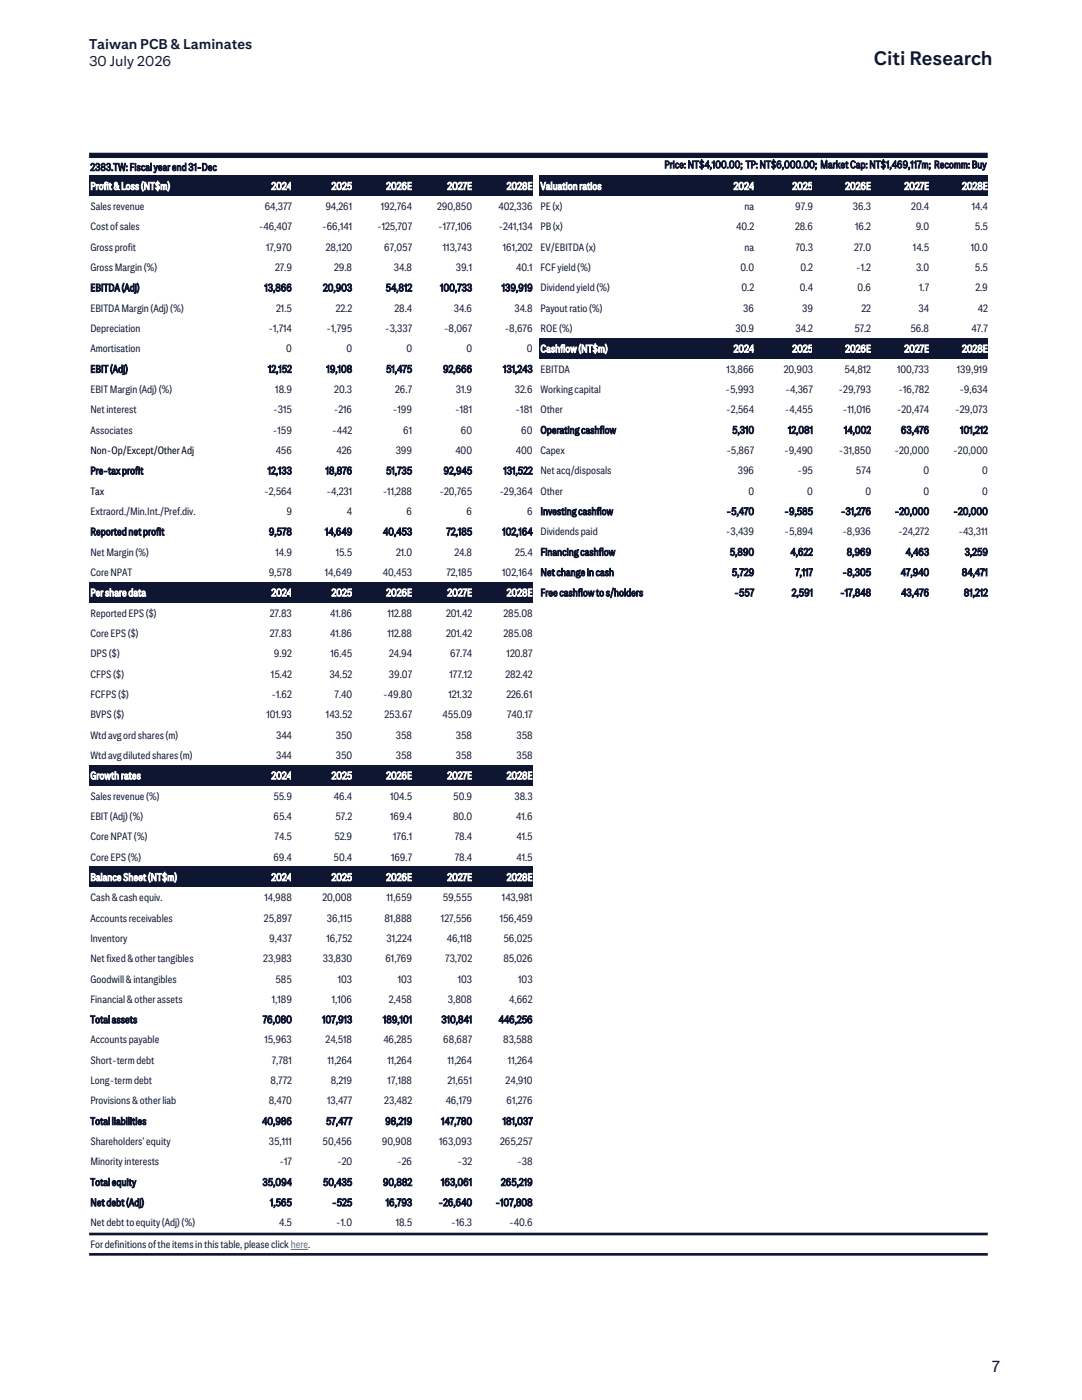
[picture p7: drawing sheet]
<svg xmlns="http://www.w3.org/2000/svg" width="216mm" height="279mm" viewBox="0 0 216 279" stroke-linecap="round" stroke-linejoin="round" font-family="sans-serif">
<defs><g id="words">
<text font-size="3.9" fill="#0f1632" x="174.4" y="13">Citi Research</text>
<text font-size="3.2" fill="#0f1632" x="197.9" y="273.9">7</text>
<g font-size="2.8" fill="#0f1632">
<text x="17.8" y="9.8">Taiwan PCB &amp; Laminates</text>
<text x="17.8" y="13.2">30 July 2026</text>
</g>
<g font-size="2.1" fill="#0f1632">
<text x="18" y="34.1">2383.TW: Fiscal year end 31-Dec</text>
<text x="132.6" y="33.6">Price: NT$4,100.00; TP: NT$6,000.00; Market Cap: NT$1,469,117m; Recomm: Buy</text>
<text x="18" y="41.9">Sales revenue</text>
<text x="52.8" y="41.9">64,377</text>
<text x="64.9" y="41.9">94,261</text>
<text x="76" y="41.9">192,764</text>
<text x="87.2" y="41.9">290,850</text>
<text x="99.5" y="41.9">402,336</text>
<text x="107.8" y="41.9">PE (x)</text>
<text x="148.5" y="41.9">na</text>
<text x="158.7" y="41.9">97.9</text>
<text x="170.2" y="41.9">36.3</text>
<text x="181.8" y="41.9">20.4</text>
<text x="193.9" y="41.9">14.4</text>
<text x="18" y="46">Cost of sales</text>
<text x="51.6" y="46">-46,407</text>
<text x="64.3" y="46">-66,141</text>
<text x="75.2" y="46">-125,707</text>
<text x="87.5" y="46">-177,106</text>
<text x="99.5" y="46">-241,134</text>
<text x="107.8" y="46">PB (x)</text>
<text x="146.9" y="46">40.2</text>
<text x="158.6" y="46">28.6</text>
<text x="170.7" y="46">16.2</text>
<text x="182.7" y="46">9.0</text>
<text x="194.5" y="46">5.5</text>
<text x="18" y="50">Gross profit</text>
<text x="53.1" y="50">17,970</text>
<text x="65" y="50">28,120</text>
<text x="76.7" y="50">67,057</text>
<text x="88.4" y="50">113,743</text>
<text x="100.3" y="50">161,202</text>
<text x="107.8" y="50">EV/EBITDA (x)</text>
<text x="148.5" y="50">na</text>
<text x="158.7" y="50">70.3</text>
<text x="170.4" y="50">27.0</text>
<text x="182.2" y="50">14.5</text>
<text x="193.7" y="50">10.0</text>
<text x="18" y="54.1">Gross Margin (%)</text>
<text x="18" y="58.1">EBITDA (Adj)</text>
<text x="52.8" y="58.1">13,866</text>
<text x="54.9" y="54.1">27.9</text>
<text x="64.4" y="58.1">20,903</text>
<text x="66.7" y="54.1">29.8</text>
<text x="76.9" y="58.1">54,812</text>
<text x="78.6" y="54.1">34.8</text>
<text x="87.8" y="58.1">100,733</text>
<text x="90.9" y="54.1">39.1</text>
<text x="100.1" y="58.1">139,919</text>
<text x="103" y="54.1">40.1</text>
<text x="107.8" y="54.1">FCF yield (%)</text>
<text x="107.8" y="58.1">Dividend yield (%)</text>
<text x="147.8" y="54.1">0.0</text>
<text x="148" y="58.1">0.2</text>
<text x="159.6" y="58.1">0.4</text>
<text x="159.7" y="54.1">0.2</text>
<text x="170.8" y="54.1">-1.2</text>
<text x="171.1" y="58.1">0.6</text>
<text x="182.8" y="54.1">3.0</text>
<text x="183.4" y="58.1">1.7</text>
<text x="194.5" y="54.1">5.5</text>
<text x="194.6" y="58.1">2.9</text>
<text x="18" y="62.2">EBITDA Margin (Adj) (%)</text>
<text x="55.1" y="62.2">21.5</text>
<text x="67" y="62.2">22.2</text>
<text x="78.7" y="62.2">28.4</text>
<text x="90.6" y="62.2">34.6</text>
<text x="102.7" y="62.2">34.8</text>
<text x="107.8" y="62.2">Payout ratio (%)</text>
<text x="148.3" y="62.2">36</text>
<text x="160.1" y="62.2">39</text>
<text x="171.9" y="62.2">22</text>
<text x="183.3" y="62.2">34</text>
<text x="195.1" y="62.2">42</text>
<text x="18" y="66.3">Depreciation</text>
<text x="18" y="70.3">Amortisation</text>
<text x="53.6" y="66.3">-1,714</text>
<text x="57.1" y="70.3">0</text>
<text x="65.2" y="66.3">-1,795</text>
<text x="69.1" y="70.3">0</text>
<text x="76.8" y="66.3">-3,337</text>
<text x="81.1" y="70.3">0</text>
<text x="88.6" y="66.3">-8,067</text>
<text x="93.1" y="70.3">0</text>
<text x="100.7" y="66.3">-8,676</text>
<text x="105.1" y="70.3">0</text>
<text x="107.8" y="66.3">ROE (%)</text>
<text x="146.7" y="66.3">30.9</text>
<text x="158.8" y="66.3">34.2</text>
<text x="170.5" y="66.3">57.2</text>
<text x="181.7" y="66.3">56.8</text>
<text x="193.9" y="66.3">47.7</text>
<text x="18" y="74.4">EBIT (Adj)</text>
<text x="53.5" y="74.4">12,152</text>
<text x="65.1" y="74.4">19,108</text>
<text x="77" y="74.4">51,475</text>
<text x="88.4" y="74.4">92,666</text>
<text x="100.4" y="74.4">131,243</text>
<text x="107.8" y="74.4">EBITDA</text>
<text x="145" y="74.4">13,866</text>
<text x="156.4" y="74.4">20,903</text>
<text x="168.5" y="74.4">54,812</text>
<text x="179" y="74.4">100,733</text>
<text x="190.9" y="74.4">139,919</text>
<text x="18" y="78.4">EBIT Margin (Adj) (%)</text>
<text x="18" y="82.5">Net interest</text>
<text x="54.5" y="82.5">-315</text>
<text x="54.9" y="78.4">18.9</text>
<text x="66.6" y="82.5">-216</text>
<text x="66.7" y="78.4">20.3</text>
<text x="78.4" y="82.5">-199</text>
<text x="78.9" y="78.4">26.7</text>
<text x="90.8" y="82.5">-181</text>
<text x="90.9" y="78.4">31.9</text>
<text x="102.7" y="78.4">32.6</text>
<text x="102.9" y="82.5">-181</text>
<text x="107.8" y="78.4">Working capital</text>
<text x="107.8" y="82.5">Other</text>
<text x="144.8" y="78.4">-5,993</text>
<text x="144.9" y="82.5">-2,564</text>
<text x="156.6" y="82.5">-4,455</text>
<text x="156.8" y="78.4">-4,367</text>
<text x="167.3" y="78.4">-29,793</text>
<text x="168.2" y="82.5">-11,016</text>
<text x="179" y="82.5">-20,474</text>
<text x="179.3" y="78.4">-16,782</text>
<text x="190.6" y="82.5">-29,073</text>
<text x="191.4" y="78.4">-9,634</text>
<text x="18" y="86.5">Associates</text>
<text x="54.5" y="86.5">-159</text>
<text x="66.3" y="86.5">-442</text>
<text x="80.4" y="86.5">61</text>
<text x="92" y="86.5">60</text>
<text x="104" y="86.5">60</text>
<text x="107.8" y="86.5">Operating cashflow</text>
<text x="146.1" y="86.5">5,310</text>
<text x="157.2" y="86.5">12,081</text>
<text x="168.4" y="86.5">14,002</text>
<text x="179.8" y="86.5">63,476</text>
<text x="191.6" y="86.5">101,212</text>
<text x="18" y="94.7">Pre-tax profit</text>
<text x="53.4" y="94.7">12,133</text>
<text x="55" y="90.6">456</text>
<text x="65" y="94.7">18,876</text>
<text x="67.2" y="90.6">426</text>
<text x="77" y="94.7">51,735</text>
<text x="79" y="90.6">399</text>
<text x="88.5" y="94.7">92,945</text>
<text x="90.9" y="90.6">400</text>
<text x="100.4" y="94.7">131,522</text>
<text x="102.9" y="90.6">400</text>
<text x="107.8" y="90.6">Capex</text>
<text x="107.8" y="94.7">Net acq/disposals</text>
<text x="144.9" y="90.6">-5,867</text>
<text x="147.2" y="94.7">396</text>
<text x="156.4" y="90.6">-9,490</text>
<text x="159.1" y="94.7">-95</text>
<text x="167.4" y="90.6">-31,850</text>
<text x="170.8" y="94.7">574</text>
<text x="178.5" y="90.6">-20,000</text>
<text x="184.3" y="94.7">0</text>
<text x="190.2" y="90.6">-20,000</text>
<text x="196" y="94.7">0</text>
<text x="52.7" y="98.7">-2,564</text>
<text x="65.2" y="98.7">-4,231</text>
<text x="76.4" y="98.7">-11,288</text>
<text x="87.7" y="98.7">-20,765</text>
<text x="99.6" y="98.7">-29,364</text>
<text x="107.8" y="98.7">Other</text>
<text x="149.3" y="98.7">0</text>
<text x="161.1" y="98.7">0</text>
<text x="172.7" y="98.7">0</text>
<text x="184.3" y="98.7">0</text>
<text x="196" y="98.7">0</text>
<text x="18" y="102.8">Extraord./Min.Int./Pref.div.</text>
<text x="18" y="106.8">Reported net profit</text>
<text x="53.6" y="106.8">9,578</text>
<text x="57.1" y="102.8">9</text>
<text x="64.8" y="106.8">14,649</text>
<text x="69.2" y="102.8">4</text>
<text x="76.4" y="106.8">40,453</text>
<text x="81.1" y="102.8">6</text>
<text x="89.1" y="106.8">72,185</text>
<text x="93.1" y="102.8">6</text>
<text x="100.2" y="106.8">102,164</text>
<text x="105.2" y="102.8">6</text>
<text x="107.8" y="102.8">Investing cashflow</text>
<text x="107.8" y="106.8">Dividends paid</text>
<text x="144.9" y="106.8">-3,439</text>
<text x="145" y="102.8">-5,470</text>
<text x="156.5" y="102.8">-9,585</text>
<text x="156.5" y="106.8">-5,894</text>
<text x="167.8" y="102.8">-31,276</text>
<text x="168.1" y="106.8">-8,936</text>
<text x="178.5" y="102.8">-20,000</text>
<text x="179.3" y="106.8">-24,272</text>
<text x="190.2" y="102.8">-20,000</text>
<text x="191.2" y="106.8">-43,311</text>
<text x="18" y="110.9">Net Margin (%)</text>
<text x="55" y="110.9">14.9</text>
<text x="67" y="110.9">15.5</text>
<text x="79" y="110.9">21.0</text>
<text x="90.7" y="110.9">24.8</text>
<text x="102.8" y="110.9">25.4</text>
<text x="107.8" y="110.9">Financing cashflow</text>
<text x="145.6" y="110.9">5,890</text>
<text x="157.7" y="110.9">4,622</text>
<text x="168.9" y="110.9">8,969</text>
<text x="180.7" y="110.9">4,463</text>
<text x="192.5" y="110.9">3,259</text>
<text x="18" y="114.9">Core NPAT</text>
<text x="53.6" y="114.9">9,578</text>
<text x="64.8" y="114.9">14,649</text>
<text x="76.4" y="114.9">40,453</text>
<text x="89.1" y="114.9">72,185</text>
<text x="100.2" y="114.9">102,164</text>
<text x="107.8" y="114.9">Net change in cash</text>
<text x="107.8" y="119">Free cashflow to s/holders</text>
<text x="146" y="114.9">5,729</text>
<text x="146.5" y="119">-557</text>
<text x="158" y="119">2,591</text>
<text x="158.6" y="114.9">7,117</text>
<text x="167.6" y="119">-17,848</text>
<text x="168.1" y="114.9">-8,305</text>
<text x="179.7" y="114.9">47,940</text>
<text x="179.8" y="119">43,476</text>
<text x="191.9" y="114.9">84,471</text>
<text x="192.3" y="119">81,212</text>
<text x="18" y="123.1">Reported EPS ($)</text>
<text x="53.8" y="123.1">27.83</text>
<text x="65.9" y="123.1">41.86</text>
<text x="77.3" y="123.1">112.88</text>
<text x="89" y="123.1">201.42</text>
<text x="100.5" y="123.1">285.08</text>
<text x="18" y="127.1">Core EPS ($)</text>
<text x="18" y="131.2">DPS ($)</text>
<text x="53.8" y="127.1">27.83</text>
<text x="54.7" y="131.2">9.92</text>
<text x="65.9" y="127.1">41.86</text>
<text x="65.9" y="131.2">16.45</text>
<text x="77.3" y="127.1">112.88</text>
<text x="77.6" y="131.2">24.94</text>
<text x="89" y="127.1">201.42</text>
<text x="89.9" y="131.2">67.74</text>
<text x="100.5" y="127.1">285.08</text>
<text x="101.1" y="131.2">120.87</text>
<text x="18" y="135.2">CFPS ($)</text>
<text x="54.1" y="135.2">15.42</text>
<text x="65.7" y="135.2">34.52</text>
<text x="77.6" y="135.2">39.07</text>
<text x="89.7" y="135.2">177.12</text>
<text x="100.8" y="135.2">282.42</text>
<text x="18" y="139.3">FCFPS ($)</text>
<text x="18" y="143.3">BVPS ($)</text>
<text x="53.2" y="143.3">101.93</text>
<text x="54.2" y="139.3">-1.62</text>
<text x="65" y="143.3">143.52</text>
<text x="66.8" y="139.3">7.40</text>
<text x="76.5" y="139.3">-49.80</text>
<text x="76.7" y="143.3">253.67</text>
<text x="88.3" y="143.3">455.09</text>
<text x="89.5" y="139.3">121.32</text>
<text x="101.1" y="139.3">226.61</text>
<text x="101.2" y="143.3">740.17</text>
<text x="18" y="147.4">Wtd avg ord shares (m)</text>
<text x="55.1" y="147.4">344</text>
<text x="67" y="147.4">350</text>
<text x="79" y="147.4">358</text>
<text x="91" y="147.4">358</text>
<text x="103" y="147.4">358</text>
<text x="18" y="151.5">Wtd avg diluted shares (m)</text>
<text x="55.1" y="151.5">344</text>
<text x="67" y="151.5">350</text>
<text x="79" y="151.5">358</text>
<text x="91" y="151.5">358</text>
<text x="103" y="151.5">358</text>
<text x="18" y="159.6">Sales revenue (%)</text>
<text x="54.6" y="159.6">55.9</text>
<text x="66.6" y="159.6">46.4</text>
<text x="77.9" y="159.6">104.5</text>
<text x="90.5" y="159.6">50.9</text>
<text x="102.7" y="159.6">38.3</text>
<text x="18" y="163.6">EBIT (Adj) (%)</text>
<text x="18" y="167.7">Core NPAT (%)</text>
<text x="54.6" y="163.6">65.4</text>
<text x="54.8" y="167.7">74.5</text>
<text x="66.7" y="167.7">52.9</text>
<text x="66.9" y="163.6">57.2</text>
<text x="77.9" y="163.6">169.4</text>
<text x="78.5" y="167.7">176.1</text>
<text x="90.4" y="163.6">80.0</text>
<text x="90.7" y="167.7">78.4</text>
<text x="103" y="163.6">41.6</text>
<text x="103" y="167.7">41.5</text>
<text x="18" y="171.7">Core EPS (%)</text>
<text x="54.6" y="171.7">69.4</text>
<text x="66.6" y="171.7">50.4</text>
<text x="78" y="171.7">169.7</text>
<text x="90.7" y="171.7">78.4</text>
<text x="103" y="171.7">41.5</text>
<text x="18" y="179.9">Cash &amp; cash equiv.</text>
<text x="52.8" y="179.9">14,988</text>
<text x="64.3" y="179.9">20,008</text>
<text x="77.1" y="179.9">11,659</text>
<text x="88.3" y="179.9">59,555</text>
<text x="100.2" y="179.9">143,981</text>
<text x="18" y="183.9">Accounts receivables</text>
<text x="52.7" y="183.9">25,897</text>
<text x="65.2" y="183.9">36,115</text>
<text x="76.7" y="183.9">81,888</text>
<text x="88" y="183.9">127,556</text>
<text x="99.7" y="183.9">156,459</text>
<text x="18" y="188">Inventory</text>
<text x="53.7" y="188">9,437</text>
<text x="65.1" y="188">16,752</text>
<text x="77.1" y="188">31,224</text>
<text x="89.1" y="188">46,118</text>
<text x="100.5" y="188">56,025</text>
<text x="18" y="192">Net fixed &amp; other tangibles</text>
<text x="18" y="196.1">Goodwill &amp; intangibles</text>
<text x="52.5" y="192">23,983</text>
<text x="55" y="196.1">585</text>
<text x="64.4" y="192">33,830</text>
<text x="67.4" y="196.1">103</text>
<text x="76.9" y="192">61,769</text>
<text x="79.4" y="196.1">103</text>
<text x="88.8" y="192">73,702</text>
<text x="91.3" y="196.1">103</text>
<text x="100.4" y="192">85,026</text>
<text x="103.4" y="196.1">103</text>
<text x="18" y="200.1">Financial &amp; other assets</text>
<text x="54.2" y="200.1">1,189</text>
<text x="66.2" y="200.1">1,106</text>
<text x="77.6" y="200.1">2,458</text>
<text x="89.4" y="200.1">3,808</text>
<text x="101.6" y="200.1">4,662</text>
<text x="18" y="204.2">Total assets</text>
<text x="18" y="208.3">Accounts payable</text>
<text x="52.4" y="204.2">76,080</text>
<text x="52.8" y="208.3">15,963</text>
<text x="64.3" y="204.2">107,913</text>
<text x="65" y="208.3">24,518</text>
<text x="76.4" y="204.2">189,101</text>
<text x="76.5" y="208.3">46,285</text>
<text x="88.1" y="204.2">310,841</text>
<text x="88.5" y="208.3">68,687</text>
<text x="99.5" y="204.2">446,256</text>
<text x="100.4" y="208.3">83,588</text>
<text x="18" y="212.3">Short-term debt</text>
<text x="54.2" y="212.3">7,781</text>
<text x="65.4" y="212.3">11,264</text>
<text x="77.3" y="212.3">11,264</text>
<text x="89.3" y="212.3">11,264</text>
<text x="101.4" y="212.3">11,264</text>
<text x="18" y="216.4">Long-term debt</text>
<text x="18" y="220.4">Provisions &amp; other liab</text>
<text x="53.6" y="220.4">8,470</text>
<text x="54" y="216.4">8,772</text>
<text x="65.3" y="220.4">13,477</text>
<text x="66" y="216.4">8,219</text>
<text x="76.7" y="220.4">23,482</text>
<text x="77.3" y="216.4">17,188</text>
<text x="88.9" y="220.4">46,179</text>
<text x="89.3" y="216.4">21,651</text>
<text x="100.9" y="216.4">24,910</text>
<text x="101.1" y="220.4">61,276</text>
<text x="18" y="224.5">Total liabilities</text>
<text x="52.3" y="224.5">40,986</text>
<text x="65" y="224.5">57,477</text>
<text x="76.8" y="224.5">98,219</text>
<text x="88" y="224.5">147,780</text>
<text x="100.3" y="224.5">181,037</text>
<text x="18" y="228.5">Shareholders' equity</text>
<text x="18" y="232.6">Minority interests</text>
<text x="53.6" y="228.5">35,111</text>
<text x="55.8" y="232.6">-17</text>
<text x="64.4" y="228.5">50,456</text>
<text x="67.3" y="232.6">-20</text>
<text x="76.2" y="228.5">90,908</text>
<text x="79.3" y="232.6">-26</text>
<text x="87.6" y="228.5">163,093</text>
<text x="91.3" y="232.6">-32</text>
<text x="99.8" y="228.5">265,257</text>
<text x="103.2" y="232.6">-38</text>
<text x="18" y="236.7">Total equity</text>
<text x="52.4" y="236.7">35,094</text>
<text x="64.4" y="236.7">50,435</text>
<text x="76.4" y="236.7">90,882</text>
<text x="88" y="236.7">163,061</text>
<text x="100" y="236.7">265,219</text>
<text x="18" y="240.7">Net debt (Adj)</text>
<text x="18" y="244.8">Net debt to equity (Adj) (%)</text>
<text x="53.9" y="240.7">1,565</text>
<text x="55.7" y="244.8">4.5</text>
<text x="66.2" y="240.7">-525</text>
<text x="67.1" y="244.8">-1.0</text>
<text x="77" y="240.7">16,793</text>
<text x="79" y="244.8">18.5</text>
<text x="87.5" y="240.7">-26,640</text>
<text x="90" y="244.8">-16.3</text>
<text x="98.9" y="240.7">-107,808</text>
<text x="101.6" y="244.8">-40.6</text>
<text x="18" y="249.1">For definitions of the items in this table, please clickhere.</text>
</g>
<g font-size="2.1" fill="#fff">
<text x="18" y="37.9">Profit &amp; Loss (NT$m)</text>
<text x="54.1" y="37.9">2024</text>
<text x="66.2" y="37.9">2025</text>
<text x="77.1" y="37.9">2026E</text>
<text x="89.3" y="37.9">2027E</text>
<text x="101.1" y="37.9">2028E</text>
<text x="107.8" y="37.9">Valuation ratios</text>
<text x="146.4" y="37.9">2024</text>
<text x="158.1" y="37.9">2025</text>
<text x="168.6" y="37.9">2026E</text>
<text x="180.5" y="37.9">2027E</text>
<text x="192" y="37.9">2028E</text>
<text x="107.8" y="70.3">Cashflow (NT$m)</text>
<text x="146.4" y="70.3">2024</text>
<text x="158.1" y="70.3">2025</text>
<text x="168.6" y="70.3">2026E</text>
<text x="180.5" y="70.3">2027E</text>
<text x="192" y="70.3">2028E</text>
<text x="18" y="119">Per share data</text>
<text x="54.1" y="119">2024</text>
<text x="66.2" y="119">2025</text>
<text x="77.1" y="119">2026E</text>
<text x="89.3" y="119">2027E</text>
<text x="101.1" y="119">2028E</text>
<text x="18" y="155.5">Growth rates</text>
<text x="54.1" y="155.5">2024</text>
<text x="66.2" y="155.5">2025</text>
<text x="77.1" y="155.5">2026E</text>
<text x="89.3" y="155.5">2027E</text>
<text x="101.1" y="155.5">2028E</text>
<text x="18" y="175.8">Balance Sheet (NT$m)</text>
<text x="54.1" y="175.8">2024</text>
<text x="66.2" y="175.8">2025</text>
<text x="77.1" y="175.8">2026E</text>
<text x="89.3" y="175.8">2027E</text>
<text x="101.1" y="175.8">2028E</text>
</g>
<g font-size="2.1">
<text x="18" y="90.6">Non-Op/Except/Other Adj</text>
<text x="18" y="98.7">Tax</text>
</g>
</g></defs>
<g fill="#0f1632">
<path d="M17.8 35h28.5v4.1h-28.5z" fill-rule="evenodd"/>
<path d="M46.3 35h11.9v4.1h-11.9z" fill-rule="evenodd"/>
<path d="M58.2 35h12.1v4.1h-12.1z" fill-rule="evenodd"/>
<path d="M70.3 35h11.9v4.1h-11.9z" fill-rule="evenodd"/>
<path d="M82.2 35h12v4.1h-12z" fill-rule="evenodd"/>
<path d="M94.2 35h12.1v4.1h-12.1z" fill-rule="evenodd"/>
<path d="M107.6 35h31.1v4.1h-31.1z" fill-rule="evenodd"/>
<path d="M138.7 35h11.8v4.1h-11.8z" fill-rule="evenodd"/>
<path d="M150.5 35h11.7v4.1h-11.7z" fill-rule="evenodd"/>
<path d="M162.2 35h11.6v4.1h-11.6z" fill-rule="evenodd"/>
<path d="M173.8 35h11.6v4.1h-11.6z" fill-rule="evenodd"/>
<path d="M185.4 35h11.7v4.1h-11.7z" fill-rule="evenodd"/>
<path d="M107.6 67.5h31.1v4.1h-31.1z" fill-rule="evenodd"/>
<path d="M138.7 67.5h11.8v4.1h-11.8z" fill-rule="evenodd"/>
<path d="M150.5 67.5h11.7v4.1h-11.7z" fill-rule="evenodd"/>
<path d="M162.2 67.5h11.6v4.1h-11.6z" fill-rule="evenodd"/>
<path d="M173.8 67.5h11.6v4.1h-11.6z" fill-rule="evenodd"/>
<path d="M185.4 67.5h11.7v4.1h-11.7z" fill-rule="evenodd"/>
<path d="M17.8 116.2h28.5v4h-28.5z" fill-rule="evenodd"/>
<path d="M46.3 116.2h11.9v4h-11.9z" fill-rule="evenodd"/>
<path d="M58.2 116.2h12.1v4h-12.1z" fill-rule="evenodd"/>
<path d="M70.3 116.2h11.9v4h-11.9z" fill-rule="evenodd"/>
<path d="M82.2 116.2h12v4h-12z" fill-rule="evenodd"/>
<path d="M94.2 116.2h12.1v4h-12.1z" fill-rule="evenodd"/>
<path d="M17.8 152.7h28.5v4.1h-28.5z" fill-rule="evenodd"/>
<path d="M46.3 152.7h11.9v4.1h-11.9z" fill-rule="evenodd"/>
<path d="M58.2 152.7h12.1v4.1h-12.1z" fill-rule="evenodd"/>
<path d="M70.3 152.7h11.9v4.1h-11.9z" fill-rule="evenodd"/>
<path d="M82.2 152.7h12v4.1h-12z" fill-rule="evenodd"/>
<path d="M94.2 152.7h12.1v4.1h-12.1z" fill-rule="evenodd"/>
<path d="M17.8 173h28.5v4h-28.5z" fill-rule="evenodd"/>
<path d="M46.3 173h11.9v4h-11.9z" fill-rule="evenodd"/>
<path d="M58.2 173h12.1v4h-12.1z" fill-rule="evenodd"/>
<path d="M70.3 173h11.9v4h-11.9z" fill-rule="evenodd"/>
<path d="M82.2 173h12v4h-12z" fill-rule="evenodd"/>
<path d="M94.2 173h12.1v4h-12.1z" fill-rule="evenodd"/>
</g>
<path d="M58 249.4h3.5" fill="none" stroke="#255be3" stroke-width=".2"/>
<path d="M17.8 31h179.3" fill="none" stroke="#0f1632" stroke-width="1.1" stroke-linecap="butt"/>
<path d="M17.8 246.3h179.3M17.8 250.3h179.3" fill="none" stroke="#0f1632" stroke-width=".53"/>
<use href="#words"/>
</svg>
